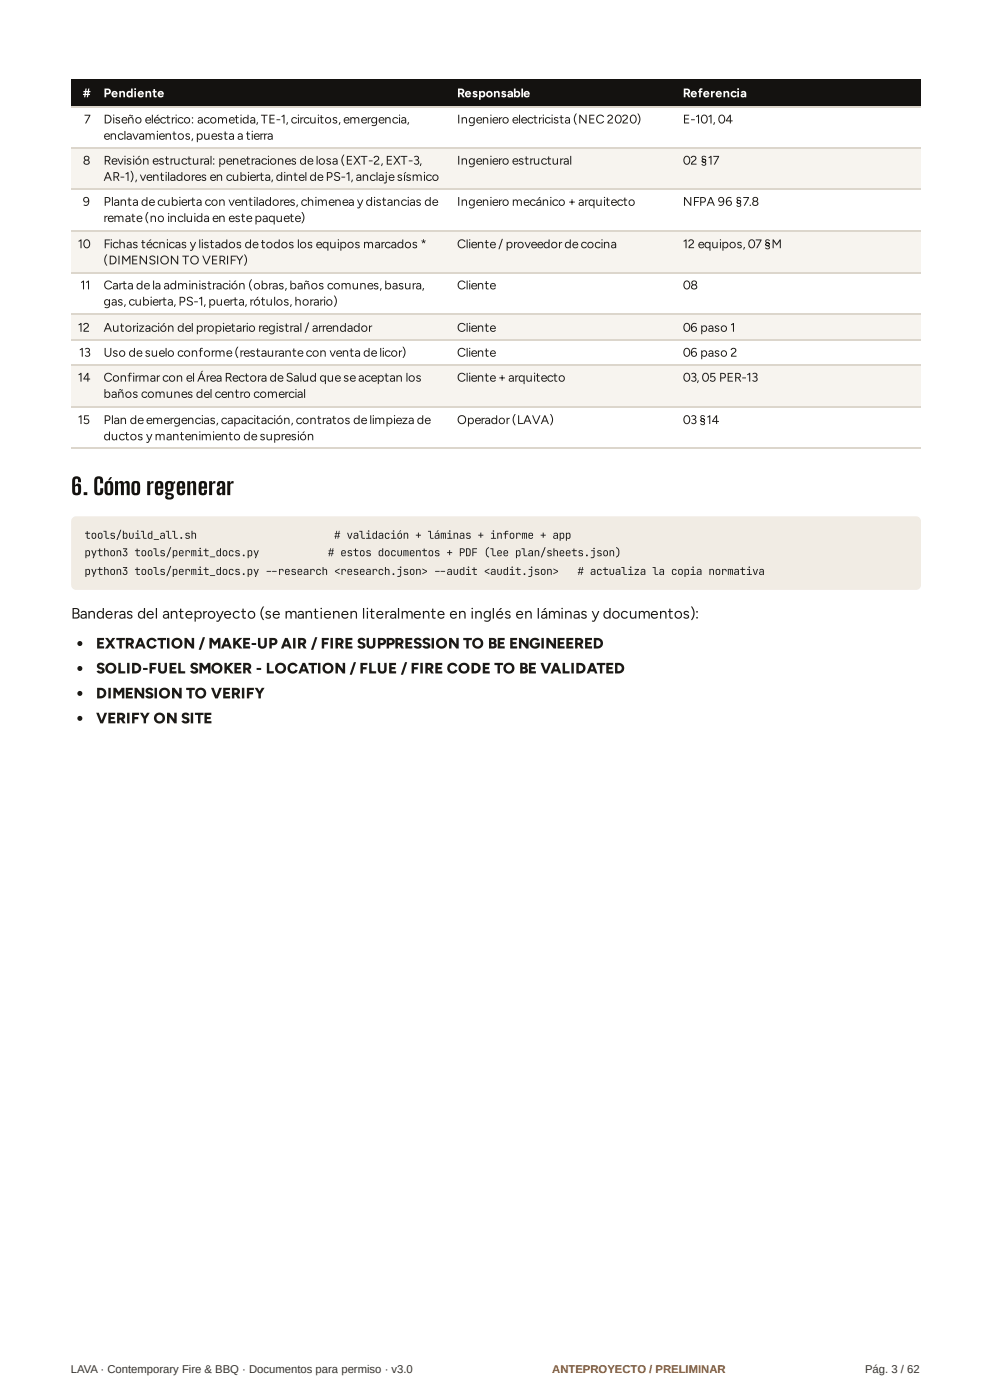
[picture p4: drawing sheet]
<svg xmlns="http://www.w3.org/2000/svg" width="210mm" height="297mm" viewBox="0 0 210 297" stroke-linecap="round" stroke-linejoin="round" font-family="sans-serif">
<defs><g id="words">
<text font-size="4.9" fill="#141210" x="15.1" y="105">6. Cómo regenerar</text>
<g font-size="3.2" fill="#1c1a17">
<text x="15.1" y="131.2">Banderas del anteproyecto (se mantienen literalmente en inglés en láminas y documentos):</text>
<text x="20.4" y="137.6">EXTRACTION / MAKE-UP AIR / FIRE SUPPRESSION TO BE ENGINEERED</text>
<text x="20.4" y="142.9">SOLID-FUEL SMOKER - LOCATION / FLUE / FIRE CODE TO BE VALIDATED</text>
<text x="20.4" y="148.2">DIMENSION TO VERIFY</text>
<text x="20.4" y="153.5">VERIFY ON SITE</text>
</g>
<g font-size="2.6" fill="#fff">
<text x="17.5" y="20.6">#</text>
<text x="22" y="20.6">Pendiente</text>
<text x="96.9" y="20.6">Responsable</text>
<text x="144.8" y="20.6">Referencia</text>
</g>
<g font-size="2.6" fill="#1c1a17">
<text x="17.8" y="26.2">7</text>
<text x="22" y="26.2">Diseño eléctrico: acometida, TE-1, circuitos, emergencia,</text>
<text x="22" y="29.6">enclavamientos, puesta a tierra</text>
<text x="96.9" y="26.2">Ingeniero electricista (NEC 2020)</text>
<text x="144.8" y="26.2">E-101, 04</text>
<text x="17.5" y="34.9">8</text>
<text x="22" y="34.9">Revisión estructural: penetraciones delosa (EXT-2, EXT-3,</text>
<text x="96.9" y="34.9">Ingeniero estructural</text>
<text x="144.8" y="34.9">02 §17</text>
<text x="22" y="38.4">AR-1), ventiladores en cubierta, dintel dePS-1, anclajesísmico</text>
<text x="17.5" y="43.7">9</text>
<text x="22" y="43.7">Planta decubierta con ventiladores, chimenea y distancias de</text>
<text x="22" y="47.1">remate(no incluida en estepaquete)</text>
<text x="96.9" y="43.7">Ingeniero mecánico + arquitecto</text>
<text x="144.8" y="43.7">NFPA 96 §7.8</text>
<text x="16.5" y="52.7">10</text>
<text x="22" y="52.7">Fichas técnicas y listados detodos los equipos marcados *</text>
<text x="96.9" y="52.7">Cliente/ proveedordecocina</text>
<text x="144.8" y="52.7">12 equipos, 07§M</text>
<text x="22" y="56.1">(DIMENSION TO VERIFY)</text>
<text x="17" y="61.4">11</text>
<text x="22" y="61.4">Carta dela administración (obras, baños comunes, basura,</text>
<text x="22" y="64.8">gas, cubierta, PS-1, puerta, rótulos, horario)</text>
<text x="96.9" y="61.4">Cliente</text>
<text x="144.8" y="61.4">08</text>
<text x="16.5" y="70.4">12</text>
<text x="22" y="70.4">Autorización del propietario registral / arrendador</text>
<text x="96.9" y="70.4">Cliente</text>
<text x="144.8" y="70.4">06 paso 1</text>
<text x="16.8" y="75.7">13</text>
<text x="22" y="75.7">Uso desuelo conforme(restaurantecon venta delicor)</text>
<text x="96.9" y="75.7">Cliente</text>
<text x="144.8" y="75.7">06 paso 2</text>
<text x="16.5" y="81">14</text>
<text x="22" y="81">Confirmarcon el Área Rectora deSalud queseaceptan los</text>
<text x="96.9" y="81">Cliente+ arquitecto</text>
<text x="144.8" y="81">03, 05 PER-13</text>
<text x="16.5" y="90">15</text>
<text x="22" y="84.4">baños comunes del centro comercial</text>
<text x="22" y="90">Plan deemergencias, capacitación, contratos delimpieza de</text>
<text x="96.9" y="90">Operador(LAVA)</text>
<text x="144.8" y="90">03§14</text>
<text x="22" y="93.4">ductos y mantenimiento desupresión</text>
</g>
<g font-size="2.4" fill="#36322f">
<text x="15" y="291.3">LAVA · Contemporary Fire &amp; BBQ · Documentos para permiso · v3.0</text>
<text x="183.4" y="291.3">Pág. 3 / 62</text>
</g>
<text font-size="2.4" fill="#b35000" x="117.1" y="291.3">ANTEPROYECTO / PRELIMINAR</text>
<g font-size="2.3" fill="#1c1a17">
<text x="17.9" y="114.3">tools/build_all.sh</text>
<text x="17.9" y="118">python3 tools/permit_docs.py</text>
<text x="69.5" y="118"># estos documentos + PDF (lee plan/sheets.json)</text>
<text x="70.8" y="114.3"># validación + láminas + informe + app</text>
<text x="17.9" y="122">python3 tools/permit_docs.py</text>
<text x="57.6" y="122">-</text>
<text x="58.9" y="122">research &lt;research.json&gt;</text>
<text x="93.3" y="122">-</text>
<text x="94.6" y="122">audit &lt;audit.json&gt;</text>
<text x="122.4" y="122"># actualiza la copia normativa</text>
</g>
</g></defs>
<g fill="#141210">
<path d="M15.1 16.9h5.5v5.6h-5.5z"/>
<path d="M20.6 16.9h74.9v5.6h-74.9z"/>
<path d="M95.5 16.9h47.9v5.6h-47.9z"/>
<path d="M143.4 16.9h51.7v5.6h-51.7z"/>
</g>
<g fill="#f7f4ef">
<path d="M15.1 31.2h5.5v9h-5.5z"/>
<path d="M20.6 31.2h74.9v9h-74.9z"/>
<path d="M95.5 31.2h47.9v9h-47.9z"/>
<path d="M143.4 31.2h51.7v9h-51.7z"/>
<path d="M15.1 48.9h5.5v9h-5.5z"/>
<path d="M20.6 48.9h74.9v9h-74.9z"/>
<path d="M95.5 48.9h47.9v9h-47.9z"/>
<path d="M143.4 48.9h51.7v9h-51.7z"/>
<path d="M15.1 66.7h5.5v5.3h-5.5z"/>
<path d="M20.6 66.7h74.9v5.3h-74.9z"/>
<path d="M95.5 66.7h47.9v5.3h-47.9z"/>
<path d="M143.4 66.7h51.7v5.3h-51.7z"/>
<path d="M15.1 77.5h5.5v8.8h-5.5z"/>
<path d="M20.6 77.5h74.9v8.8h-74.9z"/>
<path d="M95.5 77.5h47.9v8.8h-47.9z"/>
<path d="M143.4 77.5h51.7v8.8h-51.7z"/>
</g>
<path d="M15.1 22.6h180M15.1 31.4h180M15.1 40.1h180M15.1 49.1h180M15.1 57.8h180M15.1 66.5h180M15.1 72.1h180M15.1 77.4h180M15.1 86.4h180M15.1 95.1h180" fill="none" stroke="#dcd6cc" stroke-width=".26"/>
<path d="M15.4 109.8l.7-.3h178.1a.87 .87 0 0 1 .9 1.1v13.5a.87 .87 0 0 1-.9 1h-178.1a1.06 1.06 0 0 1-1-1v-13.5z" fill="#f1ece4"/>
<g fill="#1c1a17">
<circle cx="16.9" cy="136.5" r=".53"/>
<circle cx="16.9" cy="141.8" r=".53"/>
<circle cx="16.9" cy="147.1" r=".53"/>
<circle cx="16.9" cy="152.4" r=".53"/>
</g>
<use href="#words"/>
</svg>
